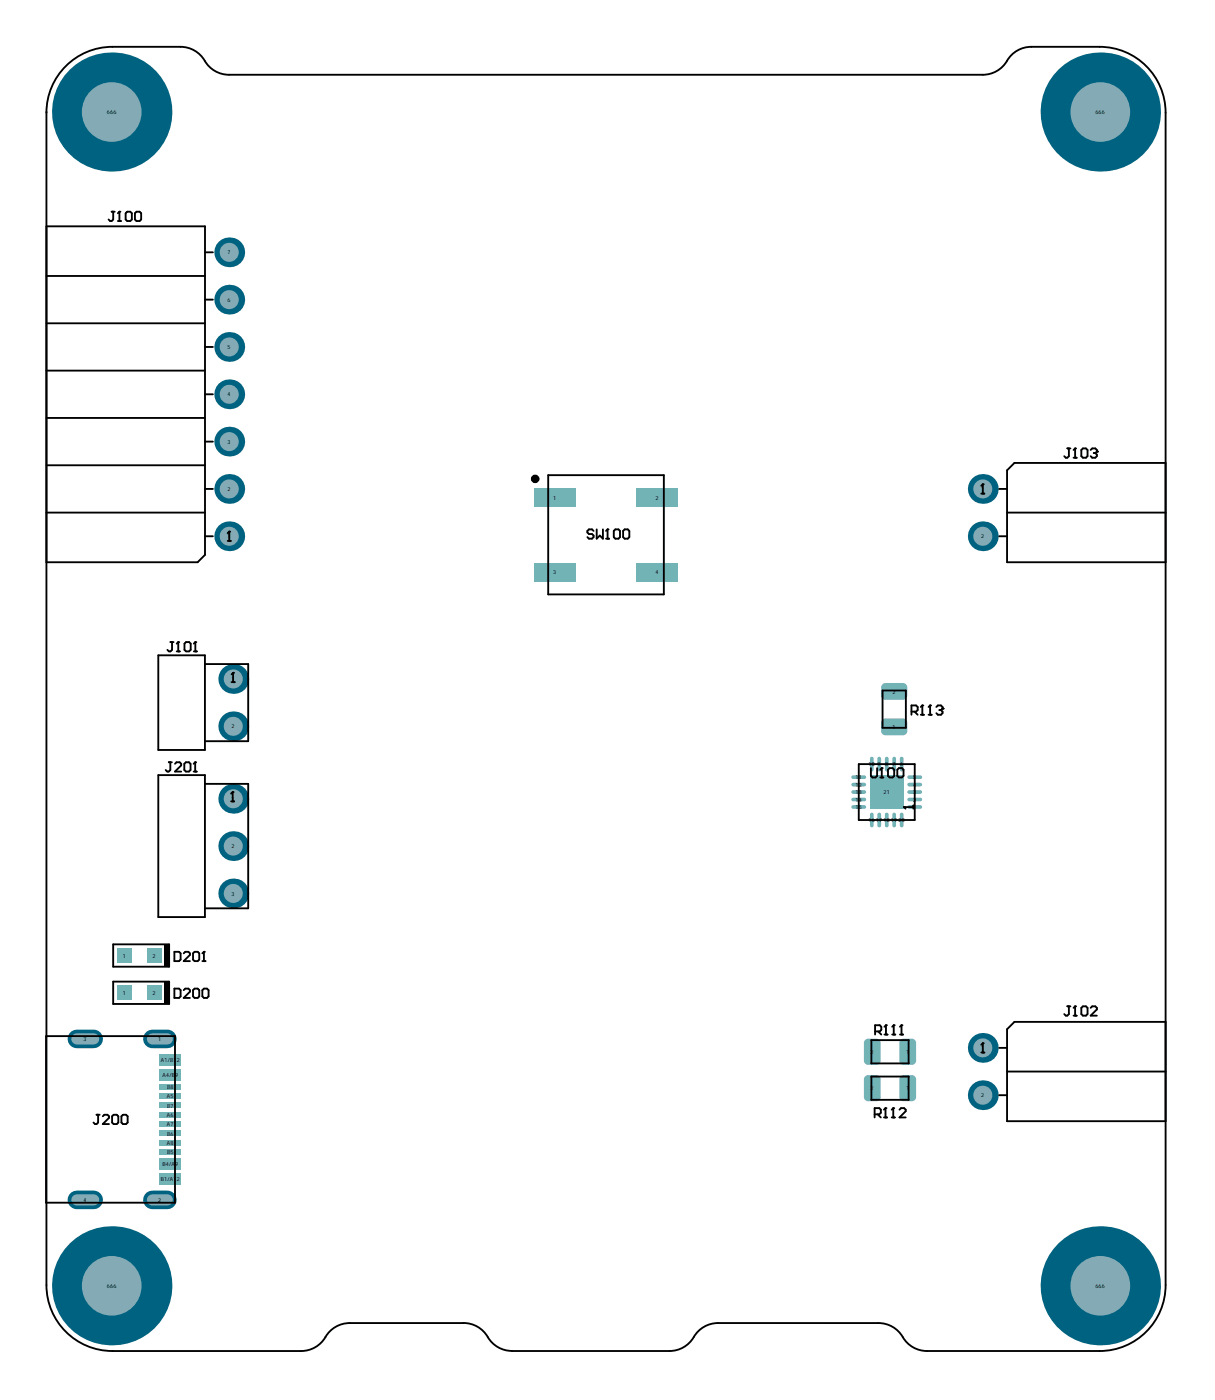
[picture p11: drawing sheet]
<svg xmlns="http://www.w3.org/2000/svg" width="108mm" height="125mm" viewBox="0 0 108 125" stroke-linecap="round" stroke-linejoin="round" font-family="sans-serif">
<defs><g id="words">
<g font-size=".5">
<text x="9.5" y="10.2">666</text>
<text x="97.6" y="10.2">666</text>
<text x="20.3" y="22.7">7</text>
<text x="20.3" y="26.9">6</text>
<text x="20.3" y="31.1">5</text>
<text x="20.3" y="35.4">4</text>
<text x="20.3" y="39.6">3</text>
<text x="20.3" y="43.8">2</text>
<text x="49.3" y="44.6">1</text>
<text x="58.4" y="44.6">2</text>
<text x="87.5" y="43.8">1</text>
<text x="20.3" y="48">1</text>
<text x="49.3" y="51.2">3</text>
<text x="58.4" y="51.2">4</text>
<text x="87.5" y="48">2</text>
<text x="20.6" y="65">2</text>
<text x="20.6" y="60.8">1</text>
<text x="79.6" y="65">1</text>
<text x="79.6" y="61.9">2</text>
<text x="20.6" y="71.4">1</text>
<text x="76.3" y="69.5">1</text>
<text x="76.3" y="70.2">1</text>
<text x="76.3" y="70.8">1</text>
<text x="76.3" y="71.5">1</text>
<text x="76.5" y="70.2">2</text>
<text x="76.5" y="70.8">3</text>
<text x="76.5" y="71.5">4</text>
<text x="77.4" y="68.4">10</text>
<text x="78.2" y="68.4">9</text>
<text x="78.7" y="70.8">21</text>
<text x="78.9" y="68.4">8</text>
<text x="79.6" y="68.4">7</text>
<text x="80.2" y="68.4">6</text>
<text x="81.4" y="71.5">2</text>
<text x="81.4" y="70.8">3</text>
<text x="81.4" y="70.2">4</text>
<text x="81.4" y="69.5">5</text>
<text x="20.6" y="75.7">2</text>
<text x="76.3" y="72.2">1</text>
<text x="76.5" y="72.2">5</text>
<text x="77.4" y="73.3">16</text>
<text x="78.1" y="73.3">17</text>
<text x="78.7" y="73.3">18</text>
<text x="79.4" y="73.3">19</text>
<text x="80.1" y="73.3">20</text>
<text x="81.4" y="72.2">1</text>
<text x="20.6" y="79.9">3</text>
<text x="10.9" y="88.8">1</text>
<text x="10.9" y="85.4">1</text>
<text x="13.6" y="88.8">2</text>
<text x="13.6" y="85.4">2</text>
<text x="7.5" y="92.9">3</text>
<text x="14.1" y="92.9">1</text>
<text x="14.3" y="94.7">A1/B1</text>
<text x="15.8" y="94.7">2</text>
<text x="77.6" y="94">2</text>
<text x="80.8" y="94">1</text>
<text x="87.5" y="93.7">1</text>
<text x="14.5" y="96.1">A4/B</text>
<text x="14.9" y="100.5">A7</text>
<text x="14.9" y="99.6">A6</text>
<text x="14.9" y="98">A5</text>
<text x="14.9" y="97.1">B8</text>
<text x="14.9" y="101.3">B6</text>
<text x="14.9" y="98.8">B7</text>
<text x="15.6" y="96.1">9</text>
<text x="77.6" y="97.3">2</text>
<text x="80.8" y="97.3">1</text>
<text x="87.5" y="97.9">2</text>
<text x="7.5" y="107.2">4</text>
<text x="14.1" y="107.2">2</text>
<text x="14.3" y="105.4">B1/A1</text>
<text x="14.5" y="104">B4/A</text>
<text x="14.9" y="102.1">A8</text>
<text x="14.9" y="103">B5</text>
<text x="15.6" y="104">9</text>
<text x="15.8" y="105.4">2</text>
<text x="9.5" y="114.9">666</text>
<text x="97.6" y="114.9">666</text>
</g>
</g></defs>
<path d="M4.1 10.1a5.9 5.9 0 0 1 5.9-5.9h6.1a2.49 2.49 0 0 1 2.2 1.2 2.49 2.49 0 0 0 2.1 1.3h67.2a2.49 2.49 0 0 0 2.2-1.3 2.49 2.49 0 0 1 2.1-1.2h6.1a5.9 5.9 0 0 1 5.9 5.9v104.5a5.9 5.9 0 0 1-5.9 5.9h-15.4a2.49 2.49 0 0 1-2.1-1.2 2.49 2.49 0 0 0-2.2-1.3h-14.3M4.1 10v104.6a5.9 5.9 0 0 0 5.9 5.9h16.9a2.5 2.5 0 0 0 2.1-1.2 2.49 2.49 0 0 1 2.2-1.3M64 118a2.49 2.49 0 0 0-2.2 1.3 2.5 2.5 0 0 1-2.1 1.2h-14.1a2.49 2.49 0 0 1-2.1-1.2 2.49 2.49 0 0 0-2.2-1.3h-10.1" fill="none" stroke="#000" stroke-width=".17"/>
<path d="M6.9 107h1.4M13.6 107h1.3" fill="none" stroke="#006281" stroke-width="1.7"/>
<path d="M6.9 107h1.4M13.6 107h1.3" fill="none" stroke="#84abb5" stroke-width="1"/>
<circle cx="20.4" cy="31" r="1.33" fill="#006281"/>
<circle cx="20.4" cy="31" r=".85" fill="#84abb5"/>
<circle cx="20.4" cy="35.2" r="1.33" fill="#006281"/>
<circle cx="20.4" cy="35.2" r=".85" fill="#84abb5"/>
<circle cx="20.4" cy="43.6" r="1.33" fill="#006281"/>
<circle cx="20.4" cy="43.6" r=".85" fill="#84abb5"/>
<circle cx="20.4" cy="26.7" r="1.33" fill="#006281"/>
<circle cx="20.4" cy="26.7" r=".85" fill="#84abb5"/>
<circle cx="20.4" cy="22.5" r="1.33" fill="#006281"/>
<circle cx="20.4" cy="22.5" r=".85" fill="#84abb5"/>
<circle cx="20.4" cy="39.4" r="1.33" fill="#006281"/>
<circle cx="20.4" cy="39.4" r=".85" fill="#84abb5"/>
<circle cx="20.4" cy="47.8" r="1.33" fill="#006281"/>
<circle cx="20.4" cy="47.8" r=".85" fill="#84abb5"/>
<circle cx="87.6" cy="47.8" r="1.33" fill="#006281"/>
<circle cx="87.6" cy="47.8" r=".85" fill="#84abb5"/>
<circle cx="87.6" cy="43.6" r="1.33" fill="#006281"/>
<circle cx="87.6" cy="43.6" r=".85" fill="#84abb5"/>
<path d="M6.9 92.7h1.4M13.6 92.7h1.3" fill="none" stroke="#006281" stroke-width="1.7"/>
<path d="M6.9 92.7h1.4M13.6 92.7h1.3" fill="none" stroke="#84abb5" stroke-width="1"/>
<circle cx="87.6" cy="93.5" r="1.33" fill="#006281"/>
<circle cx="87.6" cy="93.5" r=".85" fill="#84abb5"/>
<circle cx="87.6" cy="97.7" r="1.33" fill="#006281"/>
<circle cx="87.6" cy="97.7" r=".85" fill="#84abb5"/>
<circle cx="10" cy="10" r="5.3" fill="#006281"/>
<circle cx="10" cy="10" r="2.66" fill="#84abb5"/>
<circle cx="20.8" cy="64.8" r="1.33" fill="#006281"/>
<circle cx="20.8" cy="64.8" r=".85" fill="#84abb5"/>
<circle cx="98.1" cy="114.7" r="5.3" fill="#006281"/>
<circle cx="98.1" cy="114.7" r="2.66" fill="#84abb5"/>
<circle cx="10" cy="114.7" r="5.3" fill="#006281"/>
<circle cx="10" cy="114.7" r="2.66" fill="#84abb5"/>
<circle cx="98.1" cy="10" r="5.3" fill="#006281"/>
<circle cx="98.1" cy="10" r="2.66" fill="#84abb5"/>
<circle cx="20.8" cy="75.5" r="1.33" fill="#006281"/>
<circle cx="20.8" cy="75.5" r=".85" fill="#84abb5"/>
<circle cx="20.8" cy="71.3" r="1.33" fill="#006281"/>
<circle cx="20.8" cy="71.3" r=".85" fill="#84abb5"/>
<circle cx="20.8" cy="79.7" r="1.33" fill="#006281"/>
<circle cx="20.8" cy="79.7" r=".85" fill="#84abb5"/>
<circle cx="20.8" cy="60.6" r="1.33" fill="#006281"/>
<circle cx="20.8" cy="60.6" r=".85" fill="#84abb5"/>
<g fill="#72b4b6">
<path d="M47.6 43.5h3.7v1.7h-3.7z" fill-rule="evenodd"/>
<path d="M56.7 43.5h3.8v1.7h-3.8z" fill-rule="evenodd"/>
<path d="M56.7 50.2h3.8v1.7h-3.8z" fill-rule="evenodd"/>
<path d="M47.6 50.2h3.7v1.7h-3.7z" fill-rule="evenodd"/>
<path d="M13.1 87.9h1.3v1.3h-1.3z" fill-rule="evenodd"/>
<path d="M10.4 87.9h1.4v1.3h-1.4z" fill-rule="evenodd"/>
<path d="M10.4 84.6h1.4v1.3h-1.4z" fill-rule="evenodd"/>
<path d="M13.1 84.6h1.3v1.3h-1.3z" fill-rule="evenodd"/>
</g>
<g fill="none" stroke="#72b4b6" stroke-width=".33">
<path d="M76.1 72h.9M76.1 71.3h.9M76.1 70.7h.9M76.1 70h.9M76.1 69.3h.9M77.7 67.7v1M77.7 72.6v1M78.4 67.7v1M78.4 72.6v1M79 67.7v1M79 72.6v1M79.7 67.7v1"/>
<path d="M79.7 72.6v1M80.4 67.7v1M80.4 72.6v1M81 72h1M81 71.3h1M81 70.7h1M81 70h1M81 69.3h1"/>
</g>
<g fill="#72b4b6">
<path d="M77.5 69.2h3v2.9h-3z" fill-rule="evenodd"/>
<path d="M78.5 64.5l.4-.4h1.6l.4 .4v.7l-.4 .4h-1.6l-.4-.4z" fill-rule="evenodd"/>
<path d="M78.5 61.3l.4-.4h1.6l.4 .4v.8l-.4 .3h-1.6l-.4-.3z" fill-rule="evenodd"/>
<path d="M14.2 96.7h1.9v.5h-1.9z" fill-rule="evenodd"/>
<path d="M14.2 94h1.9v1h-1.9z" fill-rule="evenodd"/>
<path d="M14.2 103.3h1.9v1h-1.9z" fill-rule="evenodd"/>
<path d="M14.2 104.7h1.9v1h-1.9z" fill-rule="evenodd"/>
<path d="M14.2 95.4h1.9v1h-1.9z" fill-rule="evenodd"/>
<path d="M14.2 100h1.9v.5h-1.9z" fill-rule="evenodd"/>
<path d="M14.2 101.7h1.9v.5h-1.9z" fill-rule="evenodd"/>
<path d="M14.2 100.9h1.9v.5h-1.9z" fill-rule="evenodd"/>
<path d="M14.2 102.5h1.9v.5h-1.9z" fill-rule="evenodd"/>
<path d="M14.2 99.2h1.9v.5h-1.9z" fill-rule="evenodd"/>
<path d="M14.2 98.4h1.9v.5h-1.9z" fill-rule="evenodd"/>
<path d="M14.2 97.5h1.9v.5h-1.9z" fill-rule="evenodd"/>
<path d="M77 93l.4-.3h.7l.4 .3v1.6l-.4 .4h-.7l-.4-.4z" fill-rule="evenodd"/>
<path d="M80.2 93l.3-.3h.8l.4 .3v1.6l-.4 .4h-.8l-.3-.4z" fill-rule="evenodd"/>
<path d="M77 96.3l.4-.4h.7l.4 .4v1.6l-.4 .3h-.7l-.4-.3z" fill-rule="evenodd"/>
<path d="M80.2 96.3l.3-.4h.8l.4 .4v1.6l-.4 .3h-.8l-.3-.3z" fill-rule="evenodd"/>
</g>
<g fill="#72b4b6">
<path d="M78.5 65.2h.4v.4l-.3-.2z"/>
<path d="M80.5 65.2h.4l-.1 .2-.3 .2z"/>
<path d="M80.5 64.1h.2l.2 .4h-.4z"/>
<path d="M78.6 64.3l.3-.2v.4h-.4z"/>
<path d="M78.5 62.1h.4v.3l-.3-.2z"/>
<path d="M80.5 62.1h.4l-.1 .1-.3 .2z"/>
<path d="M80.5 60.9l.2 .1 .2 .3h-.4z"/>
<path d="M78.6 61.1l.3-.2v.4h-.4z"/>
<path d="M78.1 94.6h.4v.2l-.4 .2z"/>
<path d="M78.1 92.7l.4 .1v.2h-.4z"/>
<path d="M77.1 92.8l.3-.1v.3h-.4z"/>
<path d="M77 94.6h.4v.4a.37 .37 0 0 1-.4-.4z"/>
<path d="M81.3 94.6h.4a.37 .37 0 0 1-.4 .4z"/>
<path d="M81.3 92.7l.3 .1 .1 .2h-.4z"/>
<path d="M80.2 92.8l.3-.1v.3h-.3z"/>
<path d="M80.2 94.6h.3v.4a.37 .37 0 0 1-.3-.4z"/>
<path d="M78.1 97.9h.4v.1l-.4 .2z"/>
<path d="M78.1 95.9l.4 .2v.2h-.4z"/>
<path d="M77.1 96.1l.3-.2v.4h-.4z"/>
<path d="M77 97.9h.4v.3h-.2z"/>
<path d="M81.3 97.9h.4a.37 .37 0 0 1-.4 .3z"/>
<path d="M81.3 95.9l.3 .2 .1 .2h-.4z"/>
<path d="M80.2 96.1l.3-.2v.4h-.3z"/>
<path d="M80.2 97.9h.3v.3h-.1z"/>
</g>
<g fill="none" stroke="#000" stroke-width=".17">
<path d="M10 18.9h.2M10.1 18.9v.7l-.1 .1h-.2l-.1-.1M10.5 19.7h.3M10.6 18.9h.1M10.6 18.9v.8M10.6 18.9l-.1 .1M11.2 19l.1-.1h.3l.2 .1v.6l-.2 .1h-.3l-.1-.1zM12 19l.2-.1h.2l.2 .1v.6l-.2 .1h-.2l-.2-.1zM4.1 24.6h14.2M4.1 28.8h14.2M4.1 33.1h14.2M4.1 37.3h14.2"/>
<path d="M4.1 20.2h14.2v29.3l-.7 .7h-13.5zM18.3 22.5h.7M18.3 26.7h.7M18.3 31h.7M18.3 35.2h.7M18.3 39.4h.7M95.1 40h.3M95.3 40v.7l-.2 .1h-.1l-.1-.1M95.8 40h.1M95.8 40v.8M95.8 40l-.1 .1M4.1 41.5h14.2"/>
<path d="M4.1 45.7h14.2M14.1 58.5h4.2v8.4h-4.2zM15.2 57.3h.3M15.3 57.3v.7l-.1 .1h-.1l-.2-.1M15.8 58.1h.2M15.9 57.3h.1M15.9 57.3v.8M15.9 57.3l-.1 .1M16.4 57.4l.2-.1h.3l.1 .1v.6l-.1 .1h-.3l-.2-.1zM17.3 58.1h.3M17.4 57.3h.1M17.4 57.3v.8"/>
<path d="M17.4 57.3l-.1 .1M18.3 59.2h3.8v6.9h-3.8M18.3 47.8h.7M18.3 43.6h.7M20.3 48.3h.3M20.4 47.4h.1M20.4 47.4v.9M20.4 47.4l-.1 .2M48.9 42.4h10.3v10.6h-10.3zM52.9 47.4l-.1-.2h-.3l-.1 .2v.1l.1 .1h.3l.1 .2v.1l-.1 .2h-.3l-.1-.2M53.2 47.2v.9l.3-.3 .2 .3v-.9M54 48.1h.3"/>
<path d="M54.2 47.2h.1M54.2 47.2v.9M54.2 47.2l-.2 .2M54.7 47.4l.2-.2h.2l.2 .2v.5l-.2 .2h-.2l-.2-.2zM55.5 47.4l.2-.2h.3l.1 .2v.5l-.1 .2h-.3l-.2-.2zM87.5 44h.2M87.6 43.2h.1M87.6 43.2v.8M87.6 43.2l-.1 .1M89.1 47.8h.7M89.1 43.6h.7M89.8 45.7h14.1"/>
<path d="M89.8 42l.6-.7h13.5v8.9h-14.1zM95.7 40.8h.3M96.4 40.1l.1-.1h.3l.1 .1v.6l-.1 .1h-.3l-.1-.1zM97.2 40.1l.2-.1h.2l.2 .1v.2M97.5 40.4h.1M97.6 40.4l.2 .2v.1l-.2 .1h-.2l-.2-.1M97.8 40.3h.1M97.8 40.3l-.2 .1M14.1 69.1h4.2v12.7h-4.2zM15 68h.3M15.2 68v.7l-.2 .1h-.1l-.1-.1M15.6 68.1l.1-.1h.3l.2 .1v.2l-.6 .5h.6"/>
<path d="M16.4 68.1l.2-.1h.2l.2 .1v.6l-.2 .1h-.2l-.2-.1zM17.3 68.8h.2M17.4 68h.1M17.4 68v.8M17.4 68l-.1 .1M18.3 69.9h3.8v11.1h-3.8M20.6 71.5h.3M20.6 60.8h.3M20.7 70.7h.1M20.7 70.7v.8M20.7 70.7l-.1 .1M20.8 60h.1"/>
<path d="M20.8 60v.8M20.8 60l-.2 .2M76.5 68.2h5v4.9h-5zM77.6 68.5v.7l.2 .1h.2l.2-.1v-.7M78.5 69.3h.2M78.6 68.5h.1M78.6 68.5v.8M78.6 68.5l-.1 .2M78.7 61.6h2v3.3h-2zM79.2 68.7l.1-.2h.3l.1 .2v.5l-.1 .1h-.3l-.1-.1zM80 68.7l.1-.2h.3l.1 .2v.5l-.1 .1h-.3l-.1-.1zM80.6 72h.1"/>
<path d="M80.6 72h.8M80.6 72l.1 .1M81.2 63.5h.5l.1-.2v-.2l-.1-.2h-.5v.9M81.4 71.9v.2M81.5 63.5l.3 .3M82.1 63.8h.3M82.2 62.9h.1M82.2 62.9l-.1 .2M82.2 62.9v.9M82.8 63.8h.2M82.9 62.9h.1M82.9 62.9v.9"/>
<path d="M82.9 62.9l-.1 .2M83.5 63.1l.1-.2h.3l.1 .2v.1M83.7 63.3h.2M83.9 63.3l.1 .2v.1l-.1 .2h-.3l-.1-.2M84 63.2h.1M84 63.2l-.1 .1M4.1 92.4h11.5v14.9h-11.5zM8.6 99.4h.3M8.7 99.4v.7l-.1 .2h-.1l-.2-.2M9.2 99.6l.1-.2h.3l.1 .2v.1l-.5 .6h.5M10 99.6l.1-.2h.3l.1 .2v.5l-.1 .2h-.3l-.1-.2zM10.1 84.2h5v2h-5z"/>
<path d="M10.1 87.6h5v2h-5zM10.8 99.6l.2-.2h.2l.2 .2v.5l-.2 .2h-.2l-.2-.2zM15.5 84.9h.5l.1 .1v.6l-.1 .1h-.5zM15.5 88.2h.5l.1 .1v.6l-.1 .1h-.5zM16.4 85l.1-.1h.3l.1 .1v.2l-.5 .5h.5M16.4 88.3l.1-.1h.3l.1 .1v.2l-.5 .5h.5M17.2 88.3l.1-.1h.3l.2 .1v.6l-.2 .1h-.3l-.1-.1zM17.2 85l.1-.1h.3l.2 .1v.6l-.2 .1h-.3l-.1-.1zM18 88.3l.2-.1h.3l.1 .1v.6l-.1 .1h-.3l-.2-.1zM18 85.7h.3M18.2 84.9h.1M18.2 84.9v.8"/>
<path d="M18.2 84.9l-.2 .1M77.7 92.8h3.3v2.1h-3.3zM77.7 96h3.3v2.1h-3.3zM78 99.4h.4l.1-.1v-.3l-.1-.2h-.4v.9M78 92h.4l.2-.1v-.3l-.2-.1h-.4v.8M78.2 99.4l.3 .3M78.3 92l.3 .3M78.8 99.7h.3M78.8 92.3h.3M78.9 98.8h.1M78.9 98.8l-.1 .2M78.9 98.8v.9"/>
<path d="M79 91.5h.1M79 91.5l-.2 .1M79 91.5v.8M79.5 99.7h.3M79.5 92.3h.3M79.6 98.8h.1M79.6 98.8v.9M79.6 98.8l-.1 .2M79.7 91.5h.1M79.7 91.5v.8M79.7 91.5l-.2 .1M80.2 99l.1-.2h.3l.1 .2v.1l-.5 .6h.5"/>
<path d="M80.2 92.3h.3M80.4 91.5h.1M80.4 91.5v.8M80.4 91.5l-.2 .1M87.5 93.9h.2M87.6 93.1h.1M87.6 93.1v.8M87.6 93.1l-.1 .1M89.1 97.7h.7M89.1 93.5h.7M89.8 95.6h14.1M90.4 91.2h13.5v8.8h-14.1v-8.2z"/>
<path d="M95.1 89.8h.3M95.3 89.8v.7l-.2 .1h-.1l-.1-.1M95.7 90.6h.3M95.8 89.8h.1M95.8 89.8v.8M95.8 89.8l-.1 .1M96.4 89.9l.1-.1h.3l.1 .1v.6l-.1 .1h-.3l-.1-.1zM97.2 89.9l.2-.1h.2l.2 .1v.1l-.6 .6h.6"/>
</g>
<g fill="#000">
<path d="M14.7 84.2h.4v2h-.4z" fill-rule="evenodd"/>
<path d="M14.7 87.6h.4v2h-.4z" fill-rule="evenodd"/>
</g>
<circle cx="47.7" cy="42.7" r=".17" fill="none" stroke="#000" stroke-width=".42"/>
<use href="#words"/>
</svg>
